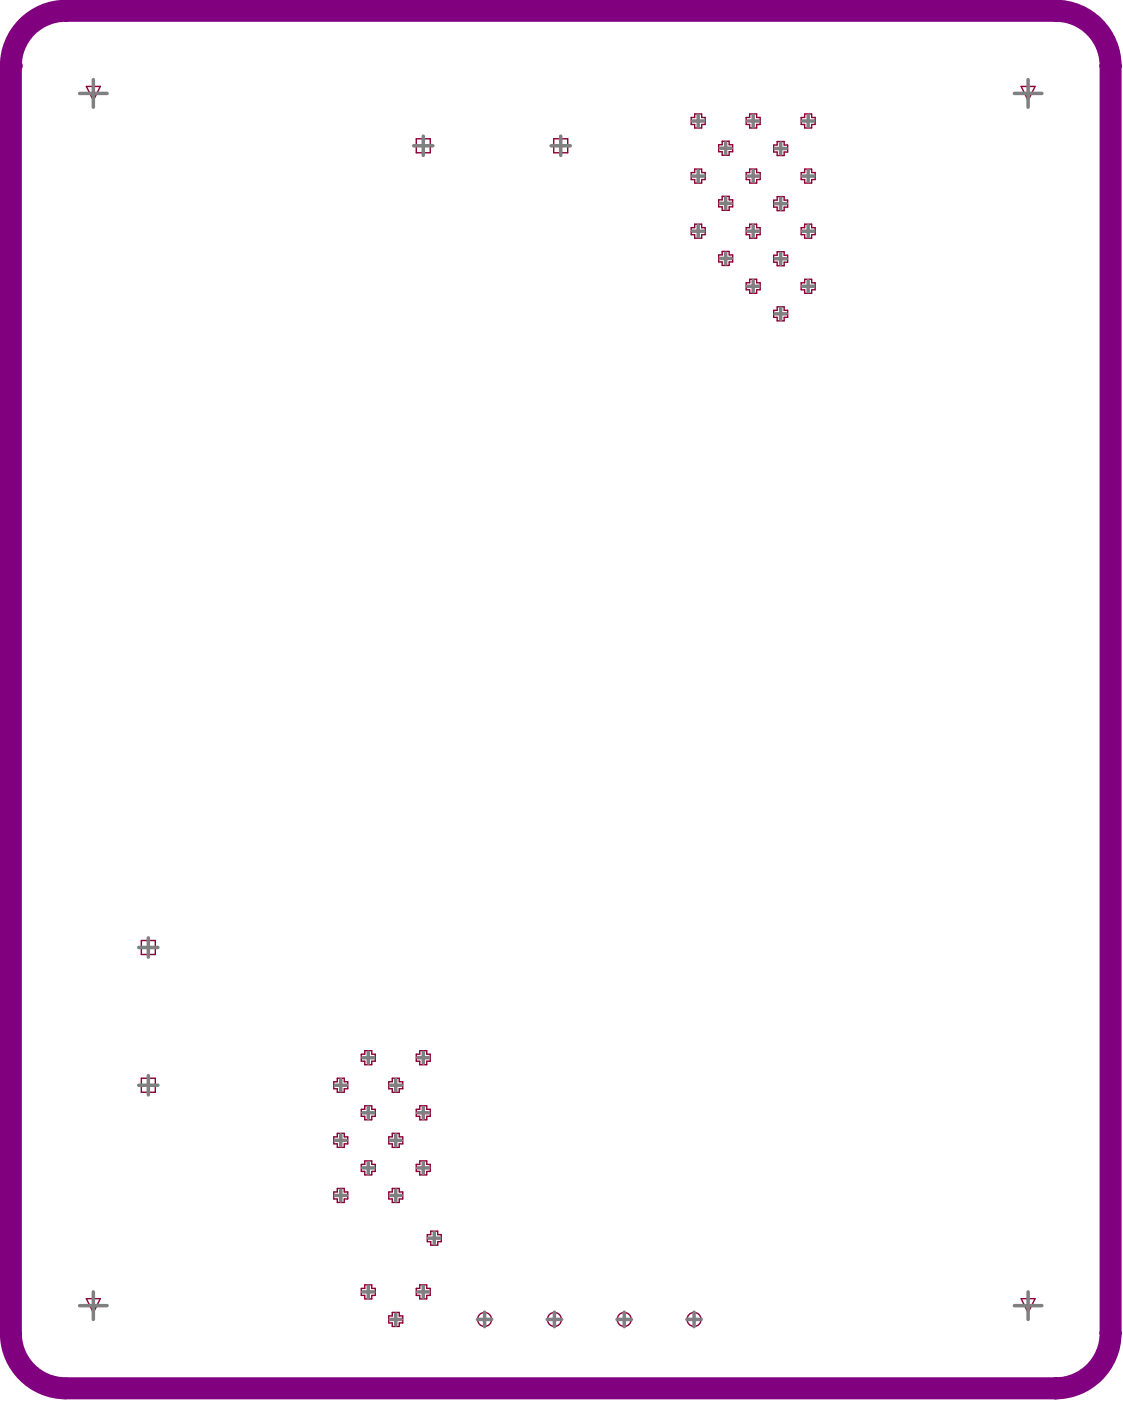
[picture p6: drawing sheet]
<svg xmlns="http://www.w3.org/2000/svg" width="136mm" height="169mm" viewBox="0 0 136 169" stroke-linecap="round" stroke-linejoin="round" font-family="sans-serif">
<path d="M3.6 2.9a6.6 6.6 0 0 1 4.4-1.6h119.7a6.7 6.7 0 0 1 6.6 6.7v153.1a6.7 6.7 0 0 1-6.6 6.7h-119.7a6.7 6.7 0 0 1-6.7-6.7v-153.1a6.6 6.6 0 0 1 2.3-5.1z" fill="none" stroke="#8d0034" stroke-width=".67"/>
<g fill="none" stroke="#8d0034" stroke-width=".17">
<path d="M10.4 10.4h1.7l-.8 1.7zM50.3 16.8h1.7v1.7h-1.7zM67 16.8h1.7v1.7h-1.7zM84 13.8h.9v.4h.4v.8h-.4v.5h-.9v-.5h-.4v-.8h.4zM87.3 17.1h.9v.4h.4v.8h-.4v.5h-.9v-.5h-.4v-.8h.4zM90.7 13.8h.8v.4h.4v.8h-.4v.5h-.8v-.5h-.5v-.8h.5zM94 17.1h.8v.4h.5v.9h-.5v.4h-.8v-.4h-.4v-.9h.4zM97.3 13.8h.9v.4h.4v.8h-.4v.5h-.9v-.5h-.4v-.8h.4zM123.5 10.4h1.7l-.9 1.7zM84 20.4h.9v.5h.4v.8h-.4v.4h-.9v-.4h-.4v-.8h.4zM84 27.1h.9v.4h.4v.9h-.4v.4h-.9v-.4h-.4v-.9h.4zM87.3 23.7h.9v.5h.4v.8h-.4v.4h-.9v-.4h-.4v-.8h.4z"/>
<path d="M87.3 30.4h.9v.4h.4v.9h-.4v.4h-.9v-.4h-.4v-.9h.4zM90.7 20.4h.8v.5h.4v.8h-.4v.4h-.8v-.4h-.5v-.8h.5zM90.7 27.1h.8v.4h.4v.9h-.4v.4h-.8v-.4h-.5v-.9h.5zM90.7 33.8h.8v.4h.4v.8h-.4v.4h-.8v-.4h-.5v-.8h.5zM94 23.8h.8v.4h.5v.8h-.5v.5h-.8v-.5h-.4v-.8h.4zM94 30.4h.8v.4h.5v.9h-.5v.4h-.8v-.4h-.4v-.9h.4zM94 37.1h.8v.4h.5v.9h-.5v.4h-.8v-.4h-.4v-.9h.4zM97.3 20.4h.9v.5h.4v.8h-.4v.4h-.9v-.4h-.4v-.8h.4zM97.3 27.1h.9v.4h.4v.9h-.4v.4h-.9v-.4h-.4v-.9h.4zM97.3 33.8h.9v.4h.4v.8h-.4v.4h-.9v-.4h-.4v-.8h.4zM17.1 113.7h1.7v1.7h-1.7zM17.1 130.3h1.7v1.7h-1.7z"/>
<path d="M40.8 137h.8v.4h.5v.9h-.5v.4h-.8v-.4h-.4v-.9h.4zM40.8 130.3h.8v.4h.5v.9h-.5v.4h-.8v-.4h-.4v-.9h.4zM44.1 133.7h.9v.4h.4v.8h-.4v.4h-.9v-.4h-.4v-.8h.4zM44.1 127h.9v.4h.4v.9h-.4v.4h-.9v-.4h-.4v-.9h.4zM47.4 137h.9v.4h.4v.9h-.4v.4h-.9v-.4h-.4v-.9h.4zM47.4 130.3h.9v.4h.4v.9h-.4v.4h-.9v-.4h-.4v-.9h.4zM50.8 127h.8v.4h.4v.9h-.4v.4h-.8v-.4h-.5v-.9h.5zM50.8 133.7h.8v.4h.4v.8h-.4v.4h-.8v-.4h-.5v-.8h.5zM10.4 157h1.7l-.8 1.7zM40.8 143.6h.8v.5h.5v.8h-.5v.4h-.8v-.4h-.4v-.8h.4zM44.1 140.3h.9v.4h.4v.9h-.4v.4h-.9v-.4h-.4v-.9h.4zM44.1 155.3h.9v.4h.4v.9h-.4v.4h-.9v-.4h-.4v-.9h.4z"/>
<path d="M47.4 143.6h.9v.5h.4v.8h-.4v.4h-.9v-.4h-.4v-.8h.4zM47.4 158.6h.9v.5h.4v.8h-.4v.4h-.9v-.4h-.4v-.8h.4zM50.8 140.3h.8v.4h.4v.9h-.4v.4h-.8v-.4h-.5v-.9h.5zM50.8 155.3h.8v.4h.4v.9h-.4v.4h-.8v-.4h-.5v-.9h.5zM52.1 148.8h.8v.4h.5v.9h-.5v.4h-.8v-.4h-.4v-.9h.4zM123.5 157h1.7l-.9 1.7z"/>
<circle cx="58.6" cy="159.5" r=".85"/>
<circle cx="67.1" cy="159.5" r=".85"/>
<circle cx="75.5" cy="159.5" r=".85"/>
<circle cx="83.9" cy="159.5" r=".85"/>
</g>
<path d="M8 167.1h119.7M8 168.5h119.7" fill="none" stroke="#800080" stroke-width="1.3"/>
<g fill="#800080">
<circle cx="127.7" cy="167.1" r=".67"/>
<circle cx="127.7" cy="168.5" r=".67"/>
</g>
<path d="M8 .6h119.7M133.7 161.1h.1" fill="none" stroke="#800080" stroke-width="1.3"/>
<g fill="#800080">
<circle cx=".6" cy="8" r=".67"/>
<circle cx="2" cy="8" r=".67"/>
</g>
<g fill="none" stroke="#800080" stroke-width="1.3">
<path d="M8 .6h.1M8 .6a7.3 7.3 0 0 0-7.4 7.4v153.1a7.3 7.3 0 0 0 7.4 7.4M8 2a6 6 0 0 0-6 6v153.1a6 6 0 0 0 6 6M8 2h119.7M8 2h.1M127.7 2h.1M127.7 .6a7.3 7.3 0 0 1 7.3 7.4M127.7 2a6 6 0 0 1 6 6M133.7 8h.1M133.7 8v153.1M135 8v153.1a7.3 7.3 0 0 1-7.3 7.4M135 8h.1"/>
<path d="M133.7 161.1a6 6 0 0 1-6 6M133.7 161.1h.1"/>
</g>
<g fill="none" stroke="#808080" stroke-width=".42">
<path d="M9.6 11.3h3.4M11.3 9.6v3.4M50 17.6h2.4M51.2 16.5v2.3M66.7 17.6h2.3M67.8 16.5v2.3M83.8 14.6h1.3M84.4 14v1.3M87.1 17.9h1.3M87.8 17.3v1.3M90.4 14.6h1.4M91.1 14v1.3"/>
<path d="M93.8 18h1.3M94.4 17.3v1.3M97.1 14.6h1.3M97.7 14v1.3M122.7 11.3h3.3M124.3 9.6v3.4M83.8 27.9h1.3M83.8 21.3h1.3M84.4 20.6v1.3M84.4 27.3v1.3M87.1 31.2h1.3M87.1 24.6h1.3"/>
<path d="M87.8 23.9v1.3M87.8 30.6v1.3M90.4 27.9h1.4M90.4 34.6h1.4M90.4 21.3h1.4M91.1 20.6v1.3M91.1 27.3v1.3M91.1 33.9v1.4M93.8 31.3h1.3M93.8 37.9h1.3M93.8 24.6h1.3M94.4 23.9v1.4"/>
<path d="M94.4 30.6v1.3M94.4 37.3v1.3M97.1 27.9h1.3M97.1 34.6h1.3M97.1 21.3h1.3M97.7 20.6v1.3M97.7 27.3v1.3M97.7 33.9v1.4M16.8 114.5h2.3M17.9 113.4v2.3M16.8 131.2h2.3M17.9 130v2.3"/>
<path d="M40.5 137.8h1.4M40.5 131.2h1.4M41.2 130.5v1.3M41.2 137.2v1.3M43.9 127.8h1.3M43.9 134.5h1.3M44.5 127.2v1.3M44.5 133.8v1.4M47.2 137.8h1.3M47.2 131.2h1.3M47.9 130.5v1.3M47.9 137.2v1.3"/>
<path d="M50.5 127.8h1.4M50.5 134.5h1.4M51.2 127.2v1.3M51.2 133.8v1.4M9.6 157.8h3.4M11.3 156.1v3.4M40.5 144.5h1.4M41.2 143.8v1.4M43.9 156.1h1.3M43.9 141.2h1.3M44.5 140.5v1.3M44.5 155.5v1.3"/>
<path d="M47.2 144.5h1.3M47.2 159.5h1.3M47.9 143.8v1.4M47.9 158.8v1.3M50.5 156.1h1.4M50.5 141.2h1.4M51.2 140.5v1.3M51.2 155.5v1.3M51.9 149.7h1.3M52.5 149v1.3M57.7 159.5h1.8M58.6 158.6v1.7"/>
<path d="M66.2 159.5h1.7M67.1 158.6v1.7M74.6 159.5h1.8M75.5 158.6v1.7M83.1 159.5h1.7M83.9 158.6v1.7M122.7 157.8h3.3M124.3 156.1v3.4"/>
</g>
</svg>
